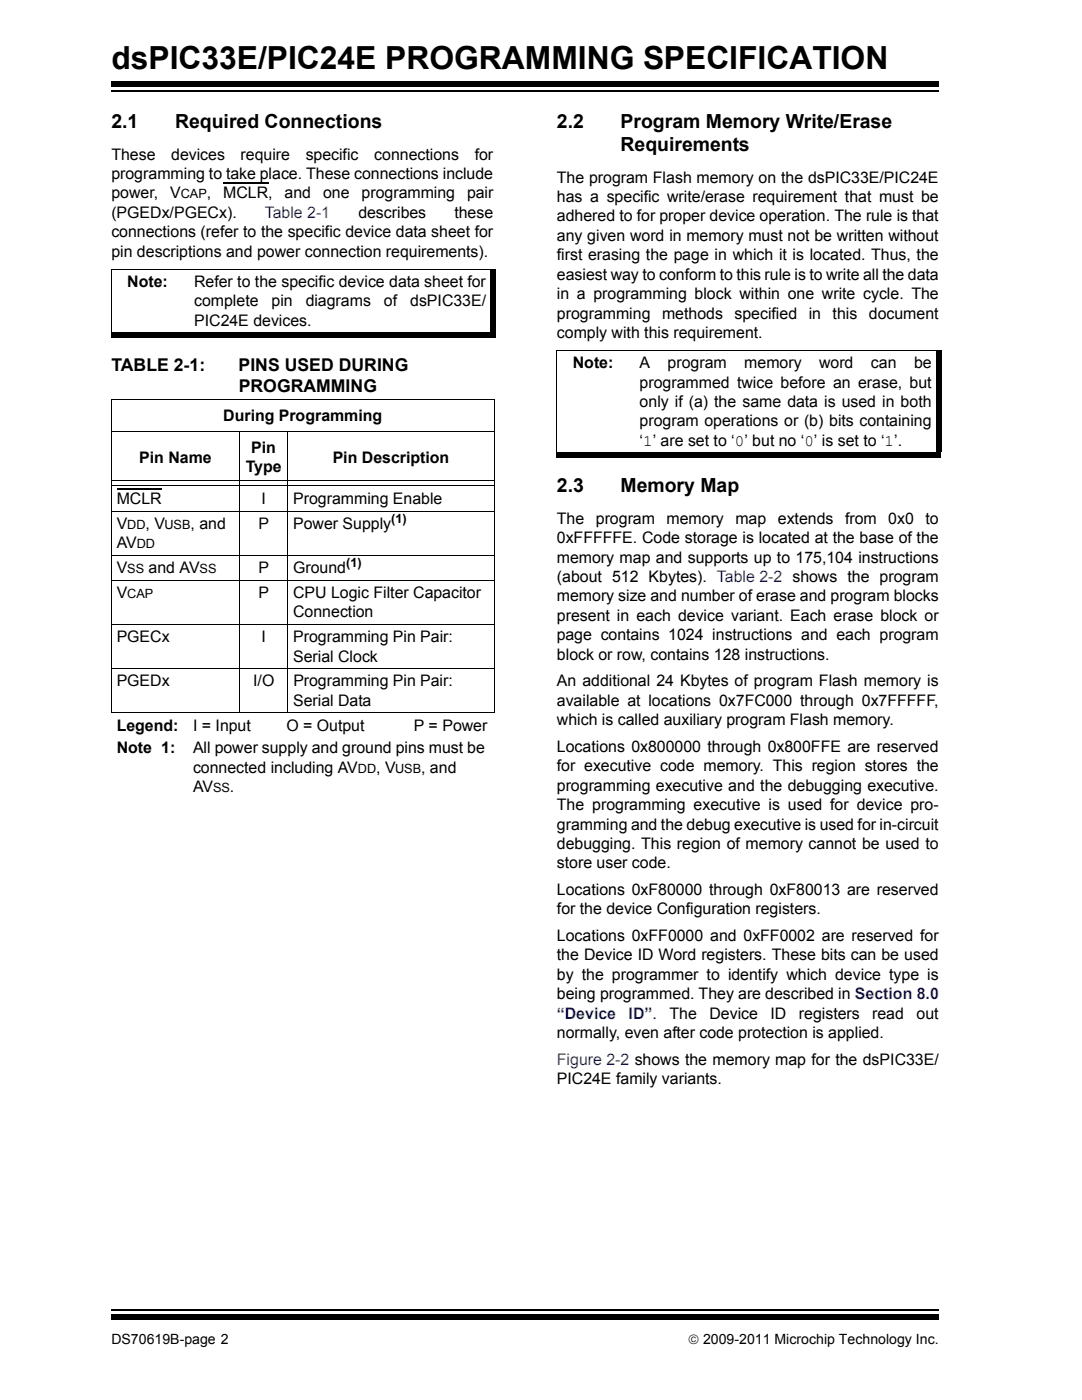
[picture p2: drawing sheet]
<svg xmlns="http://www.w3.org/2000/svg" width="216mm" height="279mm" viewBox="0 0 216 279" stroke-linecap="round" stroke-linejoin="round" font-family="sans-serif">
<defs><g id="words">
<text font-size="6.3" x="22.2" y="13.8">dsPIC33E/PIC24E PROGRAMMING SPECIFICATION</text>
<g font-size="3.9">
<text x="22.2" y="25.6">2.1</text>
<text x="34.9" y="25.6">Required Connections</text>
<text x="111.1" y="25.6">2.2</text>
<text x="123.8" y="25.6">Program Memory Write/Erase</text>
<text x="123.8" y="30.2">Requirements</text>
<text x="111.1" y="98.3">2.3</text>
<text x="123.8" y="98.3">Memory Map</text>
</g>
<g font-size="3.5">
<text x="22.2" y="74">TABLE 2-1:</text>
<text x="47.6" y="74">PINS USED DURING</text>
<text x="47.6" y="78.3">PROGRAMMING</text>
</g>
<g font-size="3.2">
<text x="22.2" y="31.8">These</text>
<text x="22.2" y="35.7">programming to take place. These connections include</text>
<text x="34.2" y="31.8">devices</text>
<text x="48" y="31.8">require</text>
<text x="61" y="31.8">specific</text>
<text x="74.7" y="31.8">connections</text>
<text x="94.7" y="31.8">for</text>
<text x="22.2" y="39.6">power,</text>
<text x="34" y="39.6">V</text>
<text x="41.3" y="39.6">,</text>
<text x="44.5" y="39.6">MCLR,</text>
<text x="56.8" y="39.6">and</text>
<text x="64.5" y="39.6">one</text>
<text x="72.1" y="39.6">programming</text>
<text x="93.2" y="39.6">pair</text>
<text x="111.1" y="36.4">The program Flash memory on the dsPIC33E/PIC24E</text>
<text x="111.1" y="40.3">has a specific write/erase requirement that must be</text>
<text x="22.2" y="43.5">(PGEDx/PGECx).</text>
<text x="22.2" y="47.3">connections (refer to the specific device data sheet for</text>
<text x="71.5" y="43.5">describes</text>
<text x="90.7" y="43.5">these</text>
<text x="111.1" y="44.2">adhered to for proper device operation. The rule is that</text>
<text x="22.2" y="51.2">pin descriptions and power connection requirements).</text>
<text x="111.1" y="48.1">any given word in memory must not be written without</text>
<text x="111.1" y="51.9">first erasing the page in which it is located. Thus, the</text>
<text x="25.4" y="57.2">Note:</text>
<text x="38.7" y="57.2">Refer to the specific device data sheet for</text>
<text x="111.1" y="55.8">easiest way to conform to this rule is to write all the data</text>
<text x="111.1" y="59.7">in a programming block within one write cycle. The</text>
<text x="38.7" y="61.1">complete</text>
<text x="38.7" y="65">PIC24E devices.</text>
<text x="54.2" y="61.1">pin</text>
<text x="61" y="61.1">diagrams</text>
<text x="76.6" y="61.1">of</text>
<text x="81.8" y="61.1">dsPIC33E/</text>
<text x="111.1" y="63.6">programming</text>
<text x="132.1" y="63.6">methods</text>
<text x="146.6" y="63.6">specified</text>
<text x="161.4" y="63.6">in</text>
<text x="166.1" y="63.6">this</text>
<text x="173.4" y="63.6">document</text>
<text x="111.1" y="67.5">comply with this requirement.</text>
<text x="114.3" y="73.5">Note:</text>
<text x="127.6" y="73.5">A</text>
<text x="127.6" y="77.3">programmed twice before an erase, but</text>
<text x="133.2" y="73.5">program</text>
<text x="148.5" y="73.5">memory</text>
<text x="163.5" y="73.5">word</text>
<text x="173.8" y="73.5">can</text>
<text x="182.4" y="73.5">be</text>
<text x="127.6" y="81.2">only if (a) the same data is used in both</text>
<text x="44.6" y="84.1">During Programming</text>
<text x="127.6" y="85.1">program operations or (b) bits containing</text>
<text x="127.6" y="89">‘1’ are set to ‘0’ but no ‘0’ is set to ‘1’.</text>
<text x="27.8" y="92.3">Pin Name</text>
<text x="49" y="94.3">Type</text>
<text x="50.1" y="90.4">Pin</text>
<text x="66.4" y="92.3">Pin Description</text>
<text x="23.3" y="100.6">MCLR</text>
<text x="52.2" y="100.6">I</text>
<text x="58.5" y="100.6">Programming Enable</text>
<text x="23.3" y="105.6">V</text>
<text x="29.1" y="105.6">, V</text>
<text x="38" y="105.6">, and</text>
<text x="51.6" y="105.6">P</text>
<text x="58.5" y="105.6">Power Supply</text>
<text x="111.1" y="104.5">The</text>
<text x="118.9" y="104.5">program</text>
<text x="133" y="104.5">memory</text>
<text x="146.7" y="104.5">map</text>
<text x="155.2" y="104.5">extends</text>
<text x="168.6" y="104.5">from</text>
<text x="177.3" y="104.5">0x0</text>
<text x="184.7" y="104.5">to</text>
<text x="23.3" y="109.5">AV</text>
<text x="111.1" y="108.4">0xFFFFFE. Code storage is located at the base of the</text>
<text x="111.1" y="112.3">memory map and supports up to 175,104 instructions</text>
<text x="23.3" y="114.4">V</text>
<text x="23.3" y="119.3">V</text>
<text x="29.7" y="114.4">and AV</text>
<text x="51.6" y="114.4">P</text>
<text x="51.6" y="119.3">P</text>
<text x="58.5" y="114.4">Ground</text>
<text x="58.5" y="119.3">CPU Logic Filter Capacitor</text>
<text x="111.1" y="116.1">(about 512 Kbytes). Table 2-2 shows the program</text>
<text x="58.5" y="123.2">Connection</text>
<text x="111.1" y="120">memory size and number of erase and program blocks</text>
<text x="111.1" y="123.9">present in each device variant. Each erase block or</text>
<text x="23.3" y="128.1">PGECx</text>
<text x="52.2" y="128.1">I</text>
<text x="58.5" y="128.1">Programming Pin Pair:</text>
<text x="111.1" y="127.8">page contains 1024 instructions and each program</text>
<text x="111.1" y="131.7">block or row, contains 128 instructions.</text>
<text x="23.3" y="137">PGEDx</text>
<text x="50.5" y="137">I/O</text>
<text x="58.5" y="132">Serial Clock</text>
<text x="58.5" y="137">Programming Pin Pair:</text>
<text x="111.1" y="137">An additional 24 Kbytes of program Flash memory is</text>
<text x="58.5" y="140.8">Serial Data</text>
<text x="111.1" y="140.8">available at locations 0x7FC000 through 0x7FFFFF,</text>
<text x="23.3" y="145.8">Legend:</text>
<text x="38.5" y="145.8">I = Input</text>
<text x="57.2" y="145.8">O = Output</text>
<text x="82.5" y="145.8">P = Power</text>
<text x="111.1" y="144.7">which is called auxiliary program Flash memory.</text>
<text x="23.3" y="150.4">Note 1:</text>
<text x="38.5" y="150.4">All power supply and ground pins must be</text>
<text x="38.5" y="154.3">connected including AV</text>
<text x="75.1" y="154.3">, V</text>
<text x="84.1" y="154.3">, and</text>
<text x="111.1" y="150">Locations 0x800000 through 0x800FFE are reserved</text>
<text x="111.1" y="153.9">for executive code memory. This region stores the</text>
<text x="38.5" y="158.1">AV</text>
<text x="45.9" y="158.1">.</text>
<text x="111.1" y="157.8">programming executive and the debugging executive.</text>
<text x="111.1" y="161.7">The programming executive is used for device pro-</text>
<text x="111.1" y="165.5">gramming and the debug executive is used for in-circuit</text>
<text x="111.1" y="169.4">debugging. This region of memory cannot be used to</text>
<text x="111.1" y="173.3">store user code.</text>
<text x="111.1" y="178.6">Locations 0xF80000 through 0xF80013 are reserved</text>
<text x="111.1" y="182.5">for the device Configuration registers.</text>
<text x="111.1" y="187.8">Locations 0xFF0000 and 0xFF0002 are reserved for</text>
<text x="111.1" y="191.6">the Device ID Word registers. These bits can be used</text>
<text x="111.1" y="195.5">by the programmer to identify which device type is</text>
<text x="111.1" y="199.4">being programmed. They are described in Section 8.0</text>
<text x="133.6" y="203.3">The</text>
<text x="141.6" y="203.3">Device</text>
<text x="153.8" y="203.3">ID</text>
<text x="159.4" y="203.3">registers</text>
<text x="174" y="203.3">read</text>
<text x="182.9" y="203.3">out</text>
<text x="111.1" y="207.2">normally, even after code protection is applied.</text>
<text x="111.1" y="216.3">PIC24E family variants.</text>
</g>
<g font-size="3.2" fill="#00f">
<text x="52.9" y="43.5">Table 2-1</text>
<text x="111.1" y="203.3">“Device</text>
<text x="125.4" y="203.3">ID”.</text>
<text x="111.1" y="212.5">Figure 2-2 shows the memory map for the dsPIC33E/</text>
</g>
<g font-size="2.8">
<text x="22.2" y="268.1">DS70619B-page 2</text>
<text x="137.3" y="268.1">© 2009-2011 Microchip Technology Inc.</text>
</g>
<g font-size="2.5">
<text x="36.1" y="39.6">CAP</text>
<text x="25.4" y="105.6">DD</text>
<text x="32.8" y="105.6">USB</text>
<text x="78.1" y="104.3">(1)</text>
<text x="27.3" y="109.5">DD</text>
<text x="69.1" y="113.1">(1)</text>
<text x="25.4" y="114.4">SS</text>
<text x="25.4" y="119.3">CAP</text>
<text x="39.8" y="114.4">SS</text>
<text x="71.4" y="154.3">DD</text>
<text x="78.8" y="154.3">USB</text>
<text x="42.5" y="158.1">SS</text>
</g>
</g></defs>
<path d="M22.2 18.2h165.1" fill="none" stroke="#000" stroke-width=".36"/>
<path d="M22.2 16.3h165.1v1h-165.1z" fill="#000"/>
<path d="M22.2 260.3h165.1v6h-165.1z" fill="#fff"/>
<path d="M22.2 261.4h165.1" fill="none" stroke="#000" stroke-width=".36"/>
<path d="M22.1 66.2h76.9v1.1h-76.9zM97.9 53.8h1.1v12.4h-1.1zM111 90.2h76.9v1.1h-76.9zM186.8 70h1.1v20.2h-1.1zM22.2 262.4h165.1v1h-165.1z" fill="#000"/>
<path d="M44.5 36.6h9M23.3 97.6h9" fill="none" stroke="#000" stroke-width=".23"/>
<g fill="none" stroke="#000" stroke-width=".2">
<path d="M22.1 53.7h76.9M22.2 53.8v12.4M22.1 79.8h76.6M22.2 79.9v62.3M98.6 79.9v62.3M111 69.9h76.9M111.1 70v20.2M22.1 86.2h76.6M22.3 95.9h76.2M22.3 96.8h76.2M47.8 86.1v56.2M57.4 86.1v56.2"/>
<path d="M22.1 102h76.6M22.1 110.8h76.6M22.1 115.8h76.6M22.1 124.6h76.6M22.1 133.4h76.6M22.1 142.3h76.6"/>
</g>
<use href="#words"/>
</svg>
